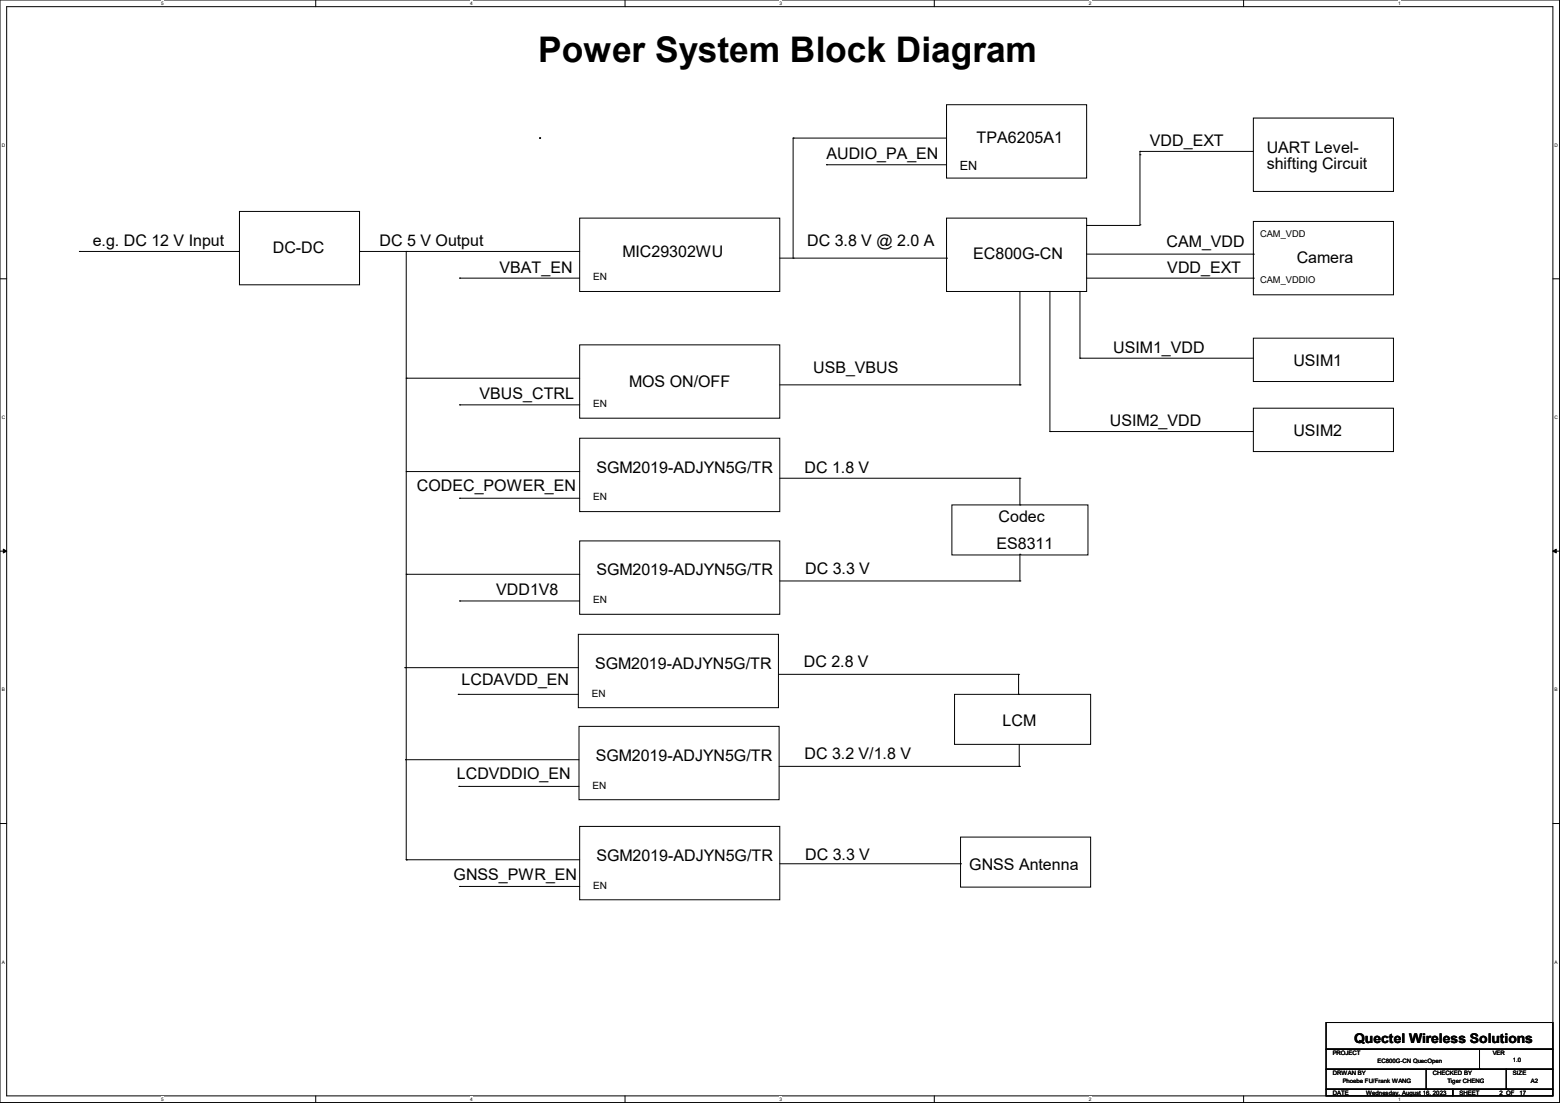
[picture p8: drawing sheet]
<svg xmlns="http://www.w3.org/2000/svg" width="297mm" height="210mm" viewBox="0 0 297 210" stroke-linecap="round" stroke-linejoin="round" font-family="sans-serif">
<defs><g id="words">
<text font-size="6.7" x="102.5" y="11.8">Power System Block Diagram</text>
<g font-size="3">
<text x="185.9" y="27.1">TPA6205A1</text>
<text x="218.9" y="27.8">VDD_EXT</text>
<text x="241.2" y="29">UART Level-</text>
<text x="157.4" y="30.3">AUDIO_PA_EN</text>
<text x="241.2" y="32.2">shifting Circuit</text>
<text x="17.7" y="46.8">e.g. DC 12 V Input</text>
<text x="72.3" y="46.8">DC 5 V Output</text>
<text x="153.7" y="46.8">DC 3.8 V @ 2.0 A</text>
<text x="222.1" y="46.9">CAM_VDD</text>
<text x="51.9" y="48.1">DC-DC</text>
<text x="95.1" y="51.9">VBAT_EN</text>
<text x="118.5" y="48.9">MIC29302WU</text>
<text x="185.3" y="49.4">EC800G-CN</text>
<text x="222.2" y="51.9">VDD_EXT</text>
<text x="246.9" y="50">Camera</text>
<text x="154.8" y="71">USB_VBUS</text>
<text x="212" y="67.1">USIM1_VDD</text>
<text x="246.3" y="69.7">USIM1</text>
<text x="91.3" y="76">VBUS_CTRL</text>
<text x="119.8" y="73.6">MOS ON/OFF</text>
<text x="211.3" y="81.1">USIM2_VDD</text>
<text x="246.3" y="83">USIM2</text>
<text x="79.4" y="93.4">CODEC_POWER_EN</text>
<text x="113.5" y="90">SGM2019-ADJYN5G/TR</text>
<text x="153.2" y="90.1">DC 1.8 V</text>
<text x="190.1" y="99.4">Codec</text>
<text x="189.7" y="104.5">ES8311</text>
<text x="94.5" y="113.4">VDD1V8</text>
<text x="113.5" y="109.6">SGM2019-ADJYN5G/TR</text>
<text x="153.3" y="109.3">DC 3.3 V</text>
<text x="87.9" y="130.4">LCDAVDD_EN</text>
<text x="113.3" y="127.3">SGM2019-ADJYN5G/TR</text>
<text x="153" y="127.1">DC 2.8 V</text>
<text x="190.9" y="138.3">LCM</text>
<text x="87" y="148.3">LCDVDDIO_EN</text>
<text x="113.4" y="144.9">SGM2019-ADJYN5G/TR</text>
<text x="153.2" y="144.6">DC 3.2 V/1.8 V</text>
<text x="86.4" y="167.5">GNSS_PWR_EN</text>
<text x="113.5" y="163.9">SGM2019-ADJYN5G/TR</text>
<text x="153.3" y="163.7">DC 3.3 V</text>
<text x="184.5" y="165.6">GNSS Antenna</text>
</g>
<text font-size="2.5" x="257.8" y="198.6">Quectel Wireless Solutions</text>
<text font-size="2.4" x="182.8" y="32.3">EN</text>
<g font-size="1.9">
<text x="112.9" y="53.4">EN</text>
<text x="112.9" y="77.5">EN</text>
<text x="112.9" y="95.3">EN</text>
<text x="112.9" y="114.9">EN</text>
<text x="112.6" y="132.6">EN</text>
<text x="112.8" y="150.2">EN</text>
<text x="112.9" y="169.2">EN</text>
</g>
<g font-size="1.8">
<text x="239.9" y="45">CAM_VDD</text>
<text x="239.9" y="53.9">CAM_VDDIO</text>
</g>
<g font-size="1.1">
<text x="253.7" y="200.9">PROJECT</text>
<text x="262.2" y="202.4">EC800G-CN QuecOpen</text>
<text x="284.2" y="200.9">VER</text>
<text x="288" y="202.1">1.0</text>
<text x="253.7" y="208.5">DATE</text>
<text x="253.7" y="204.7">DRWAN BY</text>
<text x="255.6" y="206.2">Phoebe FU/Frank WANG</text>
<text x="260.1" y="208.5">Wednesday, August 16, 2023</text>
<text x="272.8" y="204.7">CHECKED BY</text>
<text x="275.6" y="206.2">Tiger CHENG</text>
<text x="277.9" y="208.5">SHEET</text>
<text x="285.5" y="208.5">2 OF</text>
<text x="288" y="204.7">SIZE</text>
<text x="289.3" y="208.5">17</text>
<text x="291.5" y="206.2">A2</text>
</g>
<g font-size=".9">
<text x="30.7" y=".9">5</text>
<text x="89.5" y=".9">4</text>
<text x="148.4" y=".9">3</text>
<text x="207.3" y=".9">2</text>
<text x="266.2" y=".9">1</text>
<text x=".3" y="28">D</text>
<text x="296" y="28">D</text>
<text x=".3" y="79.8">C</text>
<text x="296" y="79.8">C</text>
<text x=".3" y="131.7">B</text>
<text x="296" y="131.7">B</text>
<text x=".3" y="183.5">A</text>
<text x="296" y="183.5">A</text>
<text x="30.7" y="209.6">5</text>
<text x="89.5" y="209.6">4</text>
<text x="148.4" y="209.6">3</text>
<text x="207.3" y="209.6">2</text>
<text x="266.2" y="209.6">1</text>
</g>
</g></defs>
<path d="M0 0h296.9v209.9h-296.9zM1.3 1.3h294.4v207.4h-294.4z" fill="none" stroke="#000" stroke-width=".19"/>
<g fill="#fff">
<path d="M30.7 .1h.5v1h-.5z"/>
<path d="M30.7 208.8h.5v1h-.5z"/>
</g>
<path d="M60.1 0v1.3M60.1 208.7v1.2" fill="none" stroke="#000" stroke-width=".19"/>
<g fill="#fff">
<path d="M89.5 .1h.5v1h-.5z"/>
<path d="M89.5 208.8h.5v1h-.5z"/>
</g>
<path d="M119 0v1.3M119 208.7v1.2" fill="none" stroke="#000" stroke-width=".19"/>
<g fill="#fff">
<path d="M148.4 .1h.5v1h-.5z"/>
<path d="M148.4 208.8h.5v1h-.5z"/>
</g>
<path d="M177.9 0v1.3M177.9 208.7v1.2" fill="none" stroke="#000" stroke-width=".19"/>
<g fill="#fff">
<path d="M207.3 .1h.5v1h-.5z"/>
<path d="M207.3 208.8h.5v1h-.5z"/>
</g>
<path d="M236.8 0v1.3M236.8 208.7v1.2" fill="none" stroke="#000" stroke-width=".19"/>
<g fill="#fff">
<path d="M266.2 .1h.5v1h-.5z"/>
<path d="M266.2 208.8h.5v1h-.5z"/>
<path d="M.3 27.2h.7v1h-.7z"/>
<path d="M296 27.2h.6v1h-.6z"/>
<path d="M.3 79h.7v1h-.7z"/>
<path d="M296 79h.6v1h-.6z"/>
</g>
<path d="M0 53.1h1.3M295.7 53.1h1.2" fill="none" stroke="#000" stroke-width=".19"/>
<g fill="#fff">
<path d="M.3 130.9h.6v1h-.6z"/>
<path d="M296 130.9h.6v1h-.6z"/>
</g>
<path d="M0 104.9h1.3M295.7 104.9h1.2" fill="none" stroke="#000" stroke-width=".19"/>
<path d="M.6 104.6l.7 .3-.7 .4zM295.7 104.9l.6-.3v.7z" fill="#000" stroke="#000" stroke-width=".19"/>
<g fill="#fff">
<path d="M.3 182.7h.6v1h-.6z"/>
<path d="M296 182.7h.5v1h-.5z"/>
</g>
<g fill="none" stroke="#000" stroke-width=".19">
<path d="M180.2 19.9h26.7v14h-26.7zM102.7 26.3h.1M151 26.3h.1M151 26.3h29.2M151 26.3v22.8M157.4 31.4h.1M157.4 31.4h22.8M217 28.8h.1M217 29.5h.1M217 28.8h21.6M217 28.8v14M238.6 22.5h26.7v13.9h-26.7z"/>
<path d="M15.1 47.9h.1M15.1 47.9h30.5M45.6 40.3h22.9v13.9h-22.9zM68.5 47.9h.1M68.5 47.9h41.9M77.3 47.9h.1M77.3 47.9v115.8M87.5 53h.1M87.5 53h22.9M110.4 41.5h38.1v14h-38.1zM148.5 49.1h31.7M151 49.1h.1"/>
<path d="M180.2 41.5h26.7v14h-26.7zM180.2 49.1h.1M194.2 55.5v17.8M199.9 55.5h.1M199.9 55.5v26.7M205.6 55.5h.1M205.6 55.5v12.7M206.9 42.9h.1M206.9 48.4h31.7M206.9 53h31.7M206.9 42.9h10.1M217 42.8h.1"/>
<path d="M238.6 42.2h26.7v13.9h-26.7zM238.6 48.4h.1M238.6 53h.1M77.3 72h.1M77.3 72h33.1M87.5 77.1h.1M87.5 77.1h22.9M110.4 65.7h38.1v13.9h-38.1zM148.5 73.3h45.7M194.2 73.3h.1M205.6 68.2h.1M205.6 68.2h33"/>
<path d="M238.6 64.4h26.7v8.2h-26.7zM238.6 77.7h26.7v8.3h-26.7zM77.3 89.8h.1M77.3 89.8h33.1M87.5 94.9h.1M87.5 94.9h22.9M110.4 83.4h38.1v14h-38.1zM148.5 91.1h45.7M181.2 96.1h25.9v9.6h-25.9zM194.2 91.1h.1M194.2 96.1h.1M194.2 91.1v5"/>
<path d="M199.9 82.2h.1M199.9 82.2h38.7M77.3 109.3h.1M77.3 109.3h33.1M87.5 114.4h.1M87.5 114.4h22.9M110.4 103h38.1v14h-38.1zM148.5 110.6h45.7M194.2 110.6h.1M194.2 105.5h.1M194.2 105.5v5.1M77.1 127.1h.1"/>
<path d="M77.1 127.1h33M87.2 132.2h.1M87.2 132.2h22.9M110.1 120.8h38.1v13.9h-38.1zM110.2 138.3h38.1v14h-38.1zM148.2 128.4h45.7M181.7 132.2h25.9v9.5h-25.9zM193.9 128.4h.1M193.9 132.2h.1M193.9 128.4v3.8M0 156.8h1.3M77.2 144.7h.1"/>
<path d="M77.2 144.7h33M87.4 149.7h.1M87.4 149.7h22.8M110.4 157.4h38.1v13.9h-38.1zM148.3 145.9h45.8M182.9 159.4h24.7v9.5h-24.7zM194.1 145.9h.1M194.1 141.7v4.2M295.7 156.8h1.2M77.3 163.7h.1M77.3 163.7h33.1M87.5 168.8h.1"/>
<path d="M87.5 168.8h22.9M148.5 164.5h34.4M182.9 164.5h.1M252.5 194.7h43.2v5.1h-43.2zM252.5 199.8h43.2v3.8h-43.2zM281.7 199.8v3.8M252.5 203.6h43.2v3.8h-43.2zM252.5 207.4h24.1v1.3h-24.1zM271.5 207.4h.1M271.5 203.6v3.8M276.6 207.4h19.1v1.3h-19.1zM281.7 203.6h.1"/>
<path d="M286.8 207.4h.1M286.8 203.6v3.8"/>
</g>
<use href="#words"/>
</svg>
